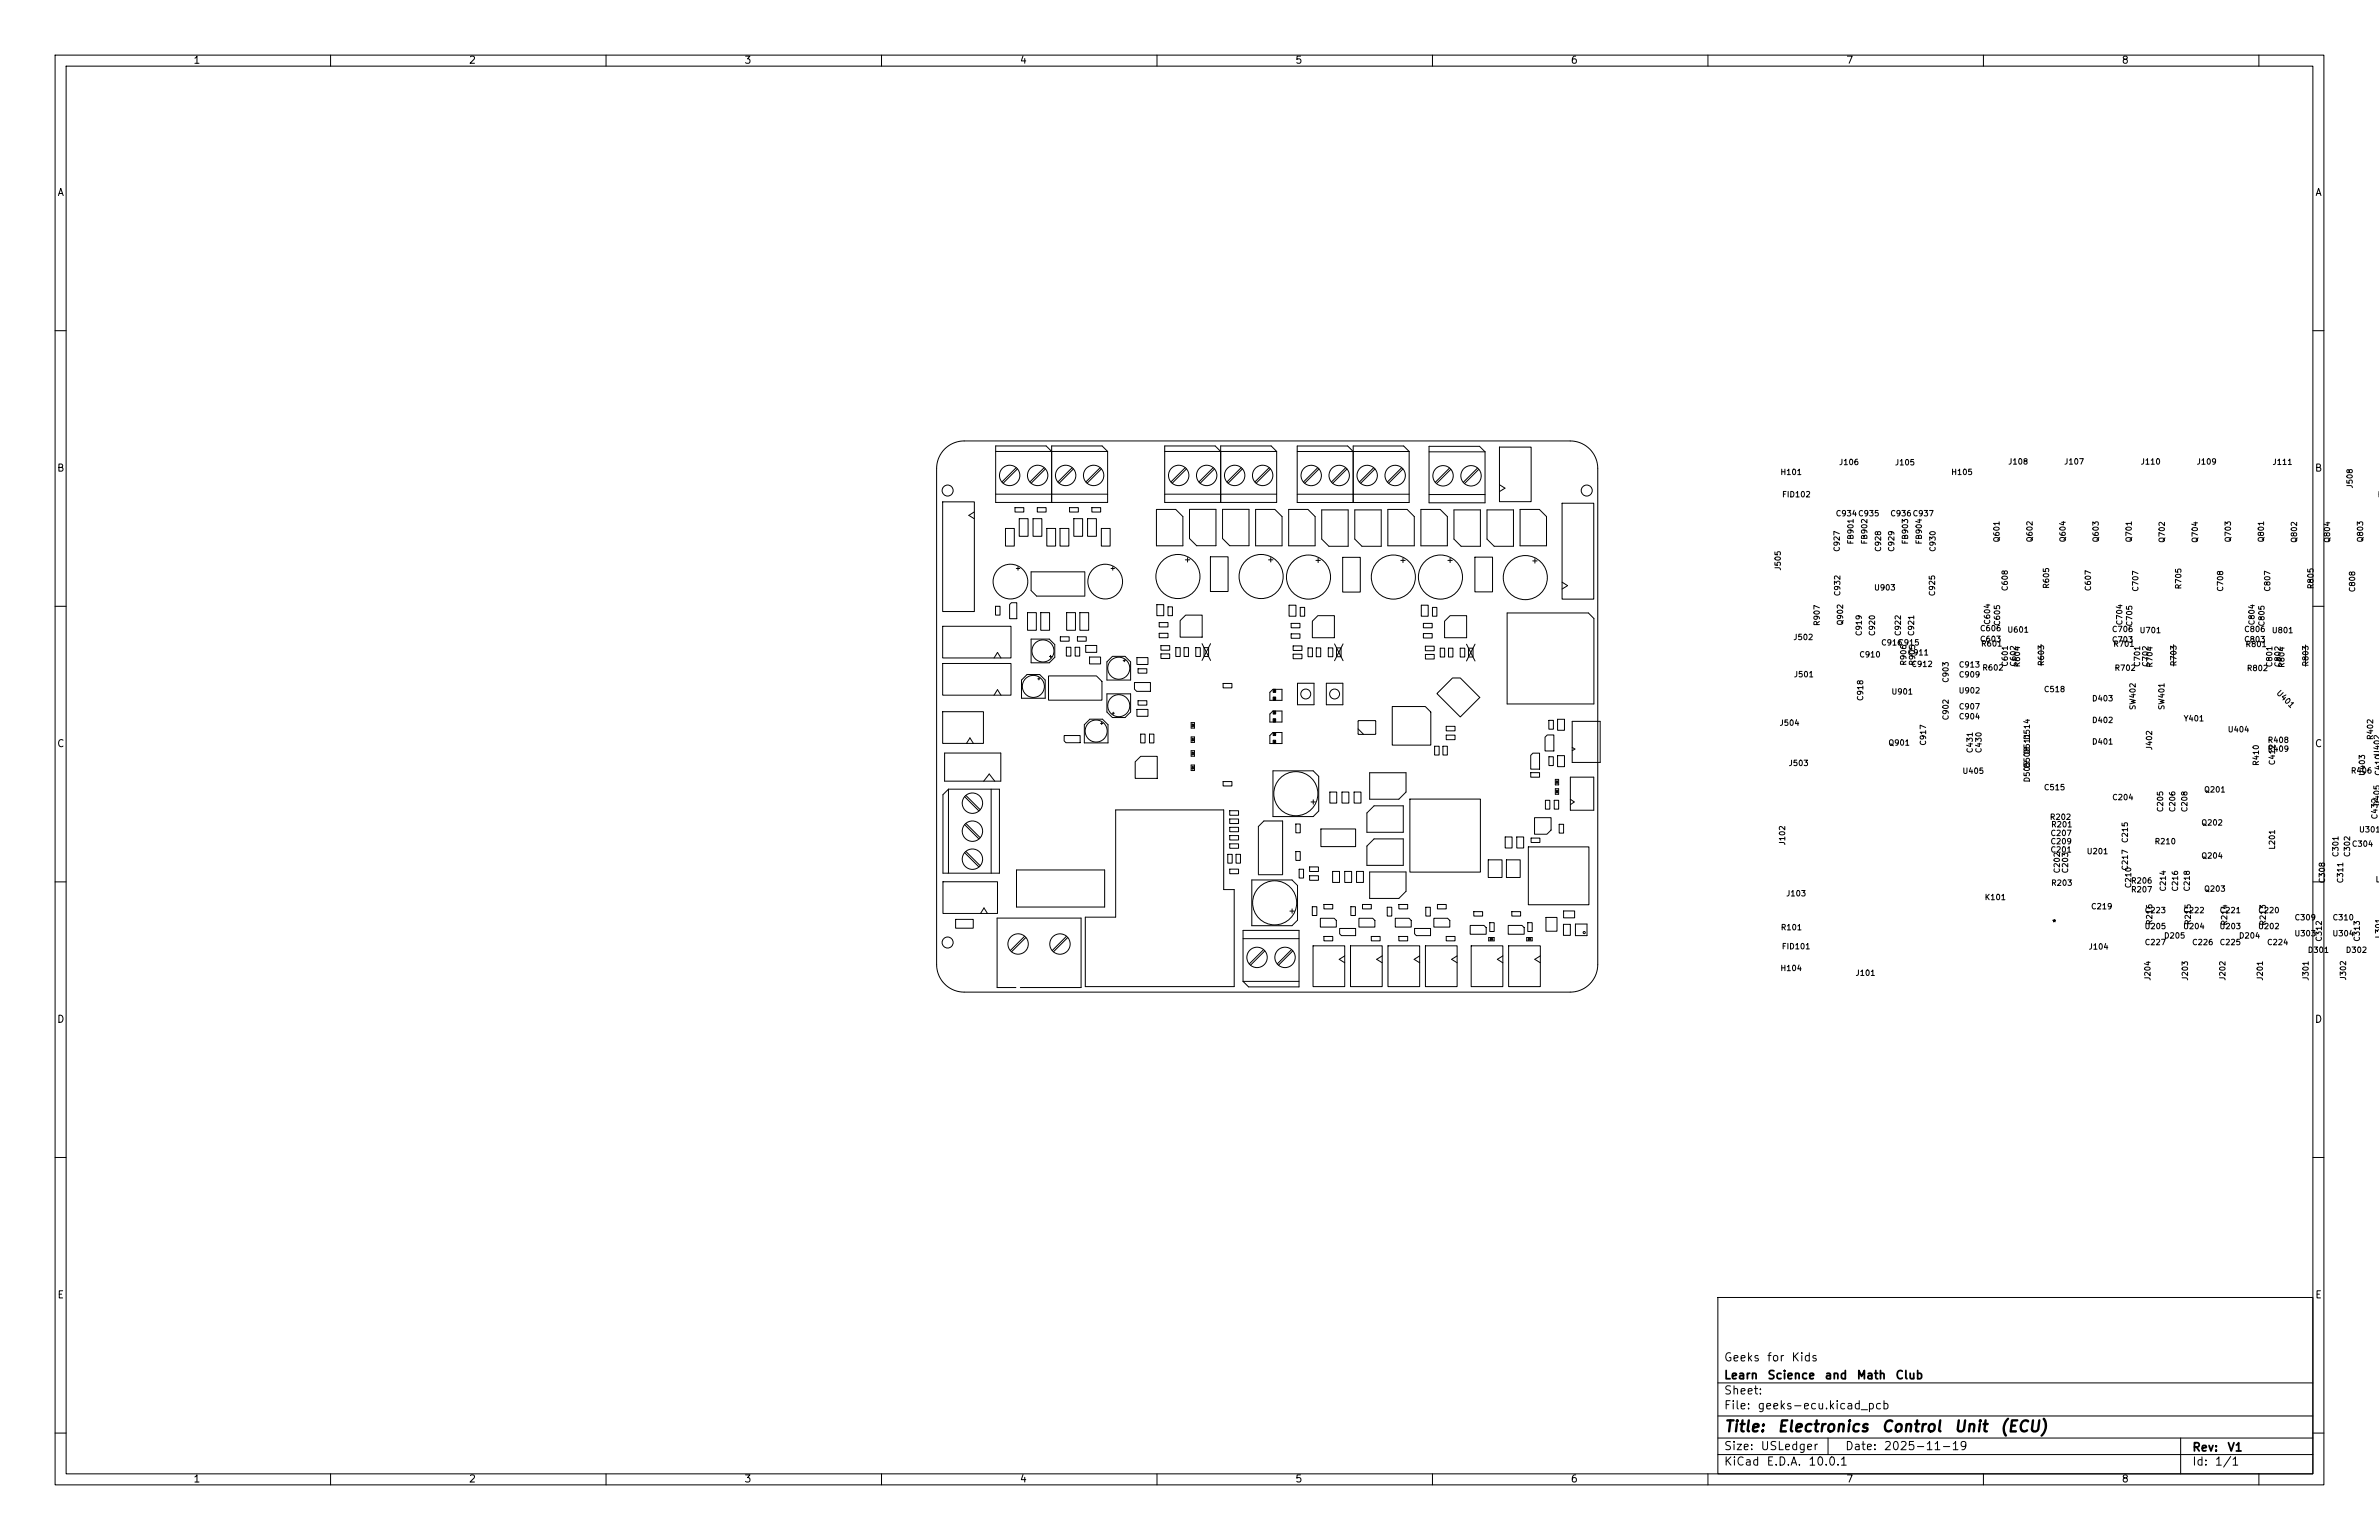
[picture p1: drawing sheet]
<svg xmlns="http://www.w3.org/2000/svg" width="432mm" height="279mm" viewBox="0 0 432 279" stroke-linecap="round" stroke-linejoin="round" font-family="sans-serif">
<defs><g id="words">
<g font-size="2">
<text x="312.8" y="260.3">Title:</text>
<text x="322.5" y="260.3">Electronics</text>
<text x="341.4" y="260.3">Control</text>
<text x="354.5" y="260.3">Unit</text>
<text x="362.9" y="260.3">(ECU)</text>
</g>
<g font-size="1.5">
<text x="312.8" y="250.6">Learn</text>
<text x="312.8" y="247.4">Geeks</text>
<text x="320.6" y="247.4">for</text>
<text x="320.7" y="250.6">Science</text>
<text x="325" y="247.4">Kids</text>
<text x="331.1" y="250.6">and</text>
<text x="336.9" y="250.6">Math</text>
<text x="343.9" y="250.6">Club</text>
<text x="312.8" y="256.1">File:</text>
<text x="312.8" y="253.4">Sheet:</text>
<text x="318.9" y="256.1">geeks-ecu.kicad_pcb</text>
<text x="312.8" y="263.5">Size:</text>
<text x="319.5" y="263.5">USLedger</text>
<text x="334.8" y="263.5">Date:</text>
<text x="341.8" y="263.5">2025-11-19</text>
<text x="397.8" y="263.7">Rev:</text>
<text x="404.2" y="263.7">V1</text>
<text x="312.8" y="266.3">KiCad</text>
<text x="320.5" y="266.3">E.D.A.</text>
<text x="328.1" y="266.3">10.0.1</text>
<text x="397.8" y="266.3">Id:</text>
<text x="401.9" y="266.3">1/1</text>
</g>
<g font-size="1.3">
<text x="35" y="11.9">1</text>
<text x="85" y="11.9">2</text>
<text x="135" y="11.9">3</text>
<text x="185" y="11.9">4</text>
<text x="235" y="11.9">5</text>
<text x="285" y="11.9">6</text>
<text x="335" y="11.9">7</text>
<text x="385" y="11.9">8</text>
<text x="10.3" y="35.9">A</text>
<text x="420.1" y="35.9">A</text>
<text x="10.3" y="85.9">B</text>
<text x="420.1" y="85.9">B</text>
<text x="10.3" y="135.9">C</text>
<text x="420.1" y="135.9">C</text>
<text x="10.3" y="185.9">D</text>
<text x="420.1" y="185.9">D</text>
<text x="10.3" y="235.9">E</text>
<text x="420.1" y="235.9">E</text>
<text x="35" y="269.3">1</text>
<text x="85" y="269.3">2</text>
<text x="135" y="269.3">3</text>
<text x="185" y="269.3">4</text>
<text x="235" y="269.3">5</text>
<text x="285" y="269.3">6</text>
<text x="335" y="269.3">7</text>
<text x="385" y="269.3">8</text>
</g>
<g font-size="1">
<text x="323.1" y="86.4">H101</text>
<text x="333.7" y="84.6">J106</text>
<text x="343.9" y="84.7">J105</text>
<text x="354.1" y="86.4">H105</text>
<text x="364.4" y="84.5">J108</text>
<text x="374.6" y="84.5">J107</text>
<text x="388.5" y="84.5">J110</text>
<text x="398.6" y="84.5">J109</text>
<text x="412.4" y="84.6">J111</text>
<text x="427.3" y="88.7" transform="rotate(-90 427.3 88.7)">J508</text>
<text x="323.4" y="90.5">FID102</text>
<text x="333.1" y="93.9">C934C935</text>
<text x="343" y="93.9">C936C937</text>
<text x="431.5" y="90.5">FID</text>
<text x="334.2" y="100.2" transform="rotate(-90 334.2 100.2)">C927</text>
<text x="336.7" y="98.9" transform="rotate(-90 336.7 98.9)">FB901</text>
<text x="339.2" y="98.9" transform="rotate(-90 339.2 98.9)">FB902</text>
<text x="341.7" y="100.2" transform="rotate(-90 341.7 100.2)">C928</text>
<text x="344.1" y="100.2" transform="rotate(-90 344.1 100.2)">C929</text>
<text x="346.6" y="98.9" transform="rotate(-90 346.6 98.9)">FB903</text>
<text x="349.1" y="98.9" transform="rotate(-90 349.1 98.9)">FB904</text>
<text x="351.6" y="100.2" transform="rotate(-90 351.6 100.2)">C930</text>
<text x="363.2" y="98.5" transform="rotate(-90 363.2 98.5)">Q601</text>
<text x="369.2" y="98.5" transform="rotate(-90 369.2 98.5)">Q602</text>
<text x="375.2" y="98.5" transform="rotate(-90 375.2 98.5)">Q604</text>
<text x="381.2" y="98.5" transform="rotate(-90 381.2 98.5)">Q603</text>
<text x="387.2" y="98.5" transform="rotate(-90 387.2 98.5)">Q701</text>
<text x="393.2" y="98.6" transform="rotate(-90 393.2 98.6)">Q702</text>
<text x="399.2" y="98.6" transform="rotate(-90 399.2 98.6)">Q704</text>
<text x="405.2" y="98.5" transform="rotate(-90 405.2 98.5)">Q703</text>
<text x="411.2" y="98.5" transform="rotate(-90 411.2 98.5)">Q801</text>
<text x="417.2" y="98.6" transform="rotate(-90 417.2 98.6)">Q802</text>
<text x="423.2" y="98.6" transform="rotate(-90 423.2 98.6)">Q804</text>
<text x="429.2" y="98.5" transform="rotate(-90 429.2 98.5)">Q803</text>
<text x="323.5" y="103.6" transform="rotate(-90 323.5 103.6)">J505</text>
<text x="340.1" y="107.4">U903</text>
<text x="364.7" y="107.3" transform="rotate(-90 364.7 107.3)">C608</text>
<text x="372.2" y="106.9" transform="rotate(-90 372.2 106.9)">R605</text>
<text x="379.8" y="107.3" transform="rotate(-90 379.8 107.3)">C607</text>
<text x="388.4" y="107.4" transform="rotate(-90 388.4 107.4)">C707</text>
<text x="396.2" y="107" transform="rotate(-90 396.2 107)">R705</text>
<text x="403.8" y="107.4" transform="rotate(-90 403.8 107.4)">C708</text>
<text x="412.3" y="107.4" transform="rotate(-90 412.3 107.4)">C807</text>
<text x="420.2" y="107" transform="rotate(-90 420.2 107)">R805</text>
<text x="427.7" y="107.5" transform="rotate(-90 427.7 107.5)">C808</text>
<text x="330.5" y="113.7" transform="rotate(-90 330.5 113.7)">R907</text>
<text x="334.3" y="108.3" transform="rotate(-90 334.3 108.3)">C932</text>
<text x="334.8" y="113.6" transform="rotate(-90 334.8 113.6)">Q902</text>
<text x="351.5" y="108.3" transform="rotate(-90 351.5 108.3)">C925</text>
<text x="361.5" y="113.4" transform="rotate(-90 361.5 113.4)">C604</text>
<text x="363.3" y="113.6" transform="rotate(-90 363.3 113.6)">C605</text>
<text x="385.5" y="113.5" transform="rotate(-90 385.5 113.5)">C704</text>
<text x="387.3" y="113.7" transform="rotate(-90 387.3 113.7)">C705</text>
<text x="409.5" y="113.5" transform="rotate(-90 409.5 113.5)">C804</text>
<text x="411.3" y="113.7" transform="rotate(-90 411.3 113.7)">C805</text>
<text x="325.4" y="116.4">J502</text>
<text x="337.4" y="119.5">C910</text>
<text x="338.2" y="115.5" transform="rotate(-90 338.2 115.5)">C919</text>
<text x="340.6" y="115.5" transform="rotate(-90 340.6 115.5)">C920</text>
<text x="341.3" y="117.3">C916</text>
<text x="344.4" y="117.3">C915</text>
<text x="345.3" y="115.5" transform="rotate(-90 345.3 115.5)">C922</text>
<text x="346.1" y="119.1">C911</text>
<text x="347.7" y="115.5" transform="rotate(-90 347.7 115.5)">C921</text>
<text x="359.3" y="114.8">C606</text>
<text x="359.3" y="116.7">C603</text>
<text x="359.5" y="117.5">R601</text>
<text x="364.3" y="115">U601</text>
<text x="383.2" y="114.9">C706</text>
<text x="383.2" y="116.8">C703</text>
<text x="383.5" y="117.6">R701</text>
<text x="388.3" y="115.1">U701</text>
<text x="407.2" y="114.9">C806</text>
<text x="407.2" y="116.8">C803</text>
<text x="407.5" y="117.6">R801</text>
<text x="412.3" y="115.1">U801</text>
<text x="325.5" y="123.1">J501</text>
<text x="346.2" y="120.9" transform="rotate(-90 346.2 120.9)">R906</text>
<text x="346.8" y="121.2">C912</text>
<text x="347.8" y="120.9" transform="rotate(-90 347.8 120.9)">R905</text>
<text x="353.9" y="124" transform="rotate(-90 353.9 124)">C903</text>
<text x="355.4" y="123.1">C909</text>
<text x="355.4" y="121.3">C913</text>
<text x="359.7" y="121.9">R602</text>
<text x="364.7" y="121" transform="rotate(-90 364.7 121)">C601</text>
<text x="366.2" y="121" transform="rotate(-90 366.2 121)">C602</text>
<text x="366.9" y="121.2" transform="rotate(-90 366.9 121.2)">R604</text>
<text x="370.9" y="125.8">C518</text>
<text x="371.2" y="120.9" transform="rotate(-90 371.2 120.9)">R603</text>
<text x="383.7" y="121.9">R702</text>
<text x="388.7" y="121.1" transform="rotate(-90 388.7 121.1)">C701</text>
<text x="390.2" y="121.1" transform="rotate(-90 390.2 121.1)">C702</text>
<text x="390.9" y="121.2" transform="rotate(-90 390.9 121.2)">R704</text>
<text x="395.3" y="121" transform="rotate(-90 395.3 121)">R703</text>
<text x="407.7" y="122">R802</text>
<text x="412.7" y="121.1" transform="rotate(-90 412.7 121.1)">C801</text>
<text x="412.9" y="125.9" transform="rotate(45 412.9 125.9)">U401</text>
<text x="414.2" y="121.1" transform="rotate(-90 414.2 121.1)">C802</text>
<text x="414.9" y="121.3" transform="rotate(-90 414.9 121.3)">R804</text>
<text x="419.2" y="121" transform="rotate(-90 419.2 121)">R803</text>
<text x="322.9" y="131.9">J504</text>
<text x="338.4" y="127.3" transform="rotate(-90 338.4 127.3)">C918</text>
<text x="343.2" y="126.2">U901</text>
<text x="353.9" y="130.8" transform="rotate(-90 353.9 130.8)">C902</text>
<text x="355.4" y="126">U902</text>
<text x="355.4" y="128.9">C907</text>
<text x="355.4" y="130.7">C904</text>
<text x="379.6" y="131.4">D402</text>
<text x="379.6" y="127.5">D403</text>
<text x="387.9" y="128.9" transform="rotate(-90 387.9 128.9)">SW402</text>
<text x="393.1" y="128.9" transform="rotate(-90 393.1 128.9)">SW401</text>
<text x="396.3" y="131.1">Y401</text>
<text x="342.7" y="135.5">Q901</text>
<text x="349.8" y="135.4" transform="rotate(-90 349.8 135.4)">C917</text>
<text x="358.3" y="136.7" transform="rotate(-90 358.3 136.7)">C431</text>
<text x="359.9" y="136.7" transform="rotate(-90 359.9 136.7)">C430</text>
<text x="368.7" y="136.9" transform="rotate(-90 368.7 136.9)">D511</text>
<text x="368.7" y="134.3" transform="rotate(-90 368.7 134.3)">D514</text>
<text x="379.6" y="135.3">D401</text>
<text x="390.9" y="136.2" transform="rotate(-90 390.9 136.2)">J402</text>
<text x="404.3" y="133.1">U404</text>
<text x="411.5" y="135">R408</text>
<text x="411.5" y="136.6">R409</text>
<text x="431" y="134.4" transform="rotate(-90 431 134.4)">R402</text>
<text x="324.6" y="139.2">J503</text>
<text x="356.1" y="140.6">U405</text>
<text x="368.7" y="142" transform="rotate(-90 368.7 142)">D505</text>
<text x="368.7" y="139.4" transform="rotate(-90 368.7 139.4)">D508</text>
<text x="370.9" y="143.6">C515</text>
<text x="410.2" y="139" transform="rotate(-90 410.2 139)">R410</text>
<text x="413.2" y="138.9" transform="rotate(-90 413.2 138.9)">C412</text>
<text x="426.6" y="140.6">R406</text>
<text x="429.5" y="140.9" transform="rotate(-90 429.5 140.9)">U403</text>
<text x="432.4" y="140.8" transform="rotate(-90 432.4 140.8)">C410U402</text>
<text x="372" y="149">R202</text>
<text x="383.3" y="145.4">C204</text>
<text x="392.9" y="147.4" transform="rotate(-90 392.9 147.4)">C205</text>
<text x="395.1" y="147.4" transform="rotate(-90 395.1 147.4)">C206</text>
<text x="397.3" y="147.4" transform="rotate(-90 397.3 147.4)">C208</text>
<text x="400" y="144">Q201</text>
<text x="431.8" y="148.7" transform="rotate(-90 431.8 148.7)">C432</text>
<text x="432.2" y="146.3" transform="rotate(-90 432.2 146.3)">D405</text>
<text x="324.3" y="153.5" transform="rotate(-90 324.3 153.5)">J102</text>
<text x="372.1" y="154.9">C201</text>
<text x="372.1" y="153.4">C209</text>
<text x="372.1" y="151.9">C207</text>
<text x="372.2" y="150.3">R201</text>
<text x="378.7" y="155.2">U201</text>
<text x="386.5" y="153" transform="rotate(-90 386.5 153)">C215</text>
<text x="391" y="153.4">R210</text>
<text x="399.5" y="150">Q202</text>
<text x="413.2" y="154.2" transform="rotate(-90 413.2 154.2)">L201</text>
<text x="424.7" y="155.6" transform="rotate(-90 424.7 155.6)">C301</text>
<text x="426.8" y="153.9">C304</text>
<text x="426.8" y="155.6" transform="rotate(-90 426.8 155.6)">C302</text>
<text x="428.1" y="151.3">U301</text>
<text x="372.2" y="160.9">R203</text>
<text x="374.1" y="158.5" transform="rotate(-90 374.1 158.5)">C202</text>
<text x="375.6" y="158.5" transform="rotate(-90 375.6 158.5)">C203</text>
<text x="386.5" y="158" transform="rotate(-90 386.5 158)">C217</text>
<text x="386.7" y="160.5">R206</text>
<text x="387.1" y="161.2" transform="rotate(-90 387.1 161.2)">C210</text>
<text x="393.4" y="161.8" transform="rotate(-90 393.4 161.8)">C214</text>
<text x="395.6" y="161.8" transform="rotate(-90 395.6 161.8)">C216</text>
<text x="397.7" y="161.8" transform="rotate(-90 397.7 161.8)">C218</text>
<text x="399.5" y="156">Q204</text>
<text x="422.2" y="160.3" transform="rotate(-90 422.2 160.3)">C308</text>
<text x="425.5" y="160.3" transform="rotate(-90 425.5 160.3)">C311</text>
<text x="431.1" y="160.3">L3</text>
<text x="324.1" y="162.9">J103</text>
<text x="360.1" y="163.5">K101</text>
<text x="379.4" y="165.2">C219</text>
<text x="386.7" y="162.1">R207</text>
<text x="389.2" y="165.9">C223</text>
<text x="390.9" y="167.9" transform="rotate(-90 390.9 167.9)">R216</text>
<text x="396.2" y="165.9">C222</text>
<text x="397.9" y="167.9" transform="rotate(-90 397.9 167.9)">R215</text>
<text x="400" y="162">Q203</text>
<text x="402.8" y="165.9">C221</text>
<text x="409.8" y="165.9">C220</text>
<text x="416.4" y="167.2">C309</text>
<text x="423.3" y="167.2">C310</text>
<text x="323.1" y="169">R101</text>
<text x="323.3" y="172.5">FID101</text>
<text x="372.4" y="168.1">*</text>
<text x="379" y="172.5">J104</text>
<text x="389.2" y="168.8">U205</text>
<text x="389.2" y="171.7">C227</text>
<text x="392.7" y="170.5">D205</text>
<text x="396.2" y="168.8">U204</text>
<text x="397.8" y="171.7">C226</text>
<text x="402.8" y="168.8">U203</text>
<text x="402.8" y="171.7">C225</text>
<text x="404.5" y="168" transform="rotate(-90 404.5 168)">R214</text>
<text x="406.3" y="170.5">D204</text>
<text x="409.8" y="168.8">U202</text>
<text x="411.4" y="171.7">C224</text>
<text x="411.5" y="168" transform="rotate(-90 411.5 168)">R213</text>
<text x="416.4" y="170.1">U303</text>
<text x="418.8" y="173.1">D301</text>
<text x="421.7" y="170.9" transform="rotate(-90 421.7 170.9)">C312</text>
<text x="423.3" y="170.1">U304</text>
<text x="425.7" y="173.1">D302</text>
<text x="428.6" y="170.9" transform="rotate(-90 428.6 170.9)">C313</text>
<text x="432.5" y="170.3" transform="rotate(-90 432.5 170.3)">L301</text>
<text x="323.1" y="176.4">H104</text>
<text x="336.7" y="177.3">J101</text>
<text x="390.6" y="178" transform="rotate(-90 390.6 178)">J204</text>
<text x="397.4" y="178" transform="rotate(-90 397.4 178)">J203</text>
<text x="404.2" y="178" transform="rotate(-90 404.2 178)">J202</text>
<text x="411" y="178" transform="rotate(-90 411 178)">J201</text>
<text x="419.3" y="178" transform="rotate(-90 419.3 178)">J301</text>
<text x="426.1" y="178" transform="rotate(-90 426.1 178)">J302</text>
</g>
</g></defs>
<g fill="none" stroke="#000" stroke-width=".18">
<path d="M10 10h411.8v259.4h-411.8zM12 12h407.8v255.4h-407.8zM60 10v2M110 10v2M160 10v2M210 10v2M260 10v2M310 10v2M360 10v2M410 10v2M10 60h2M419.8 60h2"/>
<path d="M171.1 91.1h5.8v19.9h-5.8zM171.5 81.5a5 5 0 0 1 3.5-1.5h110a5 5 0 0 1 5 5v90a5 5 0 0 1-5 5h-110a5 5 0 0 1-5-5v-90a5 5 0 0 1 1.5-3.5zM176.8 92.9l-1 .6 1 .6M180.7 81.9h20.3M180.7 89.7h20.3M182.5 95.9h1.6v3.2h-1.6zM184.2 92.1h1.6v.8h-1.6zM184.4 84.9l-2.5 2.5M184.7 85.1l-2.6 2.6M185 94.1h1.6v3.2h-1.6zM187.5 94.1h1.6v3.2h-1.6zM188.3 92.1h1.6v.8h-1.6z"/>
<path d="M189.5 84.9l-2.6 2.5M189.7 85.1l-2.5 2.6M190 95.9h1.6v3.2h-1.6zM190.9 81.9l-1-1h-9.2v10.3h20.3v-9.3M192.4 95.9h1.6v3.2h-1.6zM194.1 92.1h1.6v.8h-1.6zM194.6 84.9l-2.6 2.5M194.8 85.1l-2.6 2.6M194.9 94.1h1.6v3.2h-1.6zM197.4 94.1h1.6v3.2h-1.6zM198.2 92.1h1.6v.8h-1.6zM199.7 84.9l-2.6 2.5"/>
<path d="M199.9 95.9h1.6v3.2h-1.6zM199.9 85.1l-2.6 2.6M201 81.9l-1-1h-9.1v10.3M209.9 92.4h3.5l1.3 1.3v5.3h-4.8zM211.4 81.9h20.3M211.4 89.7h20.3M215.1 84.9l-2.6 2.5M215.3 85.1l-2.5 2.6M215.9 92.4h4.8v6.6h-3.5l-1.3-1.3zM220.2 84.9l-2.6 2.5M220.4 85.1l-2.6 2.6M221.6 81.9l-1-1h-9.2v10.3h20.3v-9.3"/>
<path d="M221.9 92.4h4.8v6.6h-3.5l-1.3-1.3zM225.3 84.9l-2.6 2.5M225.5 85.1l-2.6 2.6M227.9 92.4h3.5l1.3 1.3v5.3h-4.8zM230.4 84.9l-2.6 2.5M230.6 85.1l-2.6 2.6M231.7 81.9l-1-1h-9.1v10.3M233.9 92.4h3.5l1.3 1.3v5.3h-4.8zM235.4 81.9h20.4M235.4 89.7h20.4M239.2 84.9l-2.6 2.5M239.4 85.1l-2.6 2.6"/>
<path d="M239.9 92.5h4.8v6.6h-3.5l-1.3-1.3zM244.2 84.9l-2.5 2.5M244.5 85.1l-2.6 2.6M245.6 81.9l-1-1h-9.2v10.3h20.4v-9.3M245.9 92.5h4.8v6.6h-3.5l-1.3-1.3zM249.3 84.9l-2.6 2.5M249.6 85.1l-2.6 2.6M251.9 92.4h3.5l1.3 1.3v5.3h-4.8zM254.4 84.9l-2.6 2.5M254.6 85.1l-2.5 2.6M255.8 81.9l-1-1h-9.2v10.3M257.9 92.4h3.5l1.3 1.3v5.3h-4.8z"/>
<path d="M259.4 81h9.1l1 1v9.2h-10.1zM259.4 82h10.1M259.4 89.7h10.1M263.1 84.9l-2.6 2.6M263.3 85.1l-2.6 2.6M263.9 92.5h4.8v6.6h-3.5l-1.3-1.3zM268.2 84.9l-2.6 2.6M268.4 85.1l-2.6 2.6M269.9 92.5h4.8v6.6h-3.5l-1.3-1.3zM272.2 87.9l1 .7-1 .6M272.2 81.1h5.7v9.9h-5.7zM275.9 92.4h3.5l1.3 1.3v5.3h-4.8z"/>
<path d="M283.5 91.3h5.8v17.4h-5.8zM10 110h2M171.1 113.6h12.4v5.8h-12.4zM180.4 119.4l.7-1 .6 1M180.7 110h.8v1.6h-.8zM183.3 109.7l.3-.3h1v2.8h-1.3zM184.5 103.1h.6M184.8 102.8v.7M186.5 111.1h1.6v3.3h-1.6zM187.1 116h3.3l1 1v2.3l-1 1h-3.3zM188.9 111.1h1.6v3.3h-1.6zM190.5 119.1h.4"/>
<path d="M190.7 118.9v.4M192.5 115.5h1.6v.8h-1.6zM193.5 117.4h.9v1.6h-.9zM193.6 111.1h1.6v3.3h-1.6zM195.1 117.4h.9v1.6h-.9zM195.6 115.5h1.6v.8h-1.6zM196 111.1h1.6v3.3h-1.6zM196.8 103.7h-9.7v3.5l1.1 1h8.6M196.9 103.7v4.5M197.1 117.1h2v1.3h-2zM197.8 119.2h2v1.3h-2zM201.7 103.1h.6"/>
<path d="M202 102.8v.7M203.9 119.9h.4M204.1 119.7v.4M206.4 119.3h2v1.3h-2zM210 109.7h1.2v2h-1.2zM210.4 112.9h1.6v.9h-1.6zM210.4 114.9h1.6v.8h-1.6zM210.7 117.1h1.6v.9h-1.6zM210.7 118.6h1.6v.9h-1.6zM212 110.1h.8v1.6h-.8zM213.4 117.5h.8v1.6h-.8zM214.9 117.5h.8v1.6h-.8z"/>
<path d="M215.1 101.6h.8M215.2 111.6h3v4h-4v-3zM215.5 101.2v.8M217 117.5h.9v1.6h-.9zM218.2 116.8l1.5 3M218.5 117.5h.9v1.6h-.9zM219.7 101h3.2v6.3h-3.2zM219.7 116.8l-1.5 3M230.2 101.6h.8M230.6 101.2v.8M234 109.8h1.2v2h-1.2zM234.4 113.1h1.6v.8h-1.6z"/>
<path d="M234.4 115h1.6v.8h-1.6zM234.7 117.2h1.6v.8h-1.6zM234.7 118.7h1.6v.8h-1.6zM236 110.2h.8v1.6h-.8zM237.4 117.5h.8v1.6h-.8zM238.2 112.7l1-1h3v4h-4zM238.8 101.7h.8M238.9 117.5h.8v1.6h-.8zM239.2 101.3v.8M241.1 117.5h.8v1.6h-.8zM242.2 116.8l1.6 3.1M242.6 117.5h.8v1.6h-.8z"/>
<path d="M243.7 101.1h3.2v6.3h-3.2zM243.8 116.8l-1.6 3.1M254.2 101.7h.8M254.6 101.3v.8M258 109.8h1.2v2h-1.2zM258.4 113.1h1.6v.8h-1.6zM258.4 114.9h1.6v.9h-1.6zM258.7 117.2h1.6v.9h-1.6zM258.7 118.7h1.6v.9h-1.6zM260 110.2h.8v1.6h-.8zM261.4 117.6h.8v1.6h-.8zM262.2 112.7l1-1h3v4h-4z"/>
<path d="M262.8 101.7h.8M262.9 117.6h.8v1.6h-.8zM263.2 101.3v.8M265 117.6h.9v1.6h-.9zM266.2 116.9l1.5 3M266.5 117.6h.9v1.6h-.9zM267.7 101.1h3.2v6.3h-3.2zM267.7 116.9l-1.5 3M273.5 111.2h14.8l1 1v15.5h-15.8zM278.2 101.8h.8M278.6 101.4v.8M283.5 105.6l1 .7-1 .6"/>
<path d="M370.5 116.9v3.9M394.5 117v3.8M418.5 117v3.9M419.8 110h2M171.1 120.4h12.4v5.7h-12.4zM171.1 129.1h7.4v5.8h-7.4zM171.4 136.6h10.3v5.1h-10.3zM175.4 134.9l.6-1 .7 1M180.4 126.1l.7-1 .6 1M186.4 122.4h2.3l1 1v3.3h-4.3v-3.3zM188.4 123.2h.4M188.6 123v.4"/>
<path d="M190.3 122.6h8.7l1 1v3.4h-9.7zM193.1 133.5h2.9v1.3h-2.5l-.4-.4zM197.8 130.5h2.3l1 1v3.3h-4.3v-3.3zM199.8 131.3h.4M200 131.1v.4M200.9 125.9h4.3v3.3l-1 1h-2.3l-1-1zM200.9 120.1l1-1h2.3l1 1v3.3h-4.3zM201.9 129.4h.4M202.1 129.2v.4M205.9 123.8h2.9v1.6h-2.5l-.4-.4zM206.4 128.7h2v1.3h-2zM206.6 127.1h1.6v.8h-1.6z"/>
<path d="M206.6 121.3h1.6v.8h-1.6zM207 133.2h.8v1.6h-.8zM207 137.2h3v4h-4v-3zM208.6 133.2h.8v1.6h-.8zM216.2 133.7h.6v1h-.6zM216.2 131.1h.6v1h-.6zM216.2 136.2h.6v1h-.6zM216.2 138.8h.6v1h-.6zM216.3 134.1h.4M216.3 136.6h.4M216.3 131.5h.4M216.3 139.2h.4"/>
<path d="M216.5 134.1l.2 .2h-.4zM216.5 131.3v.2M216.5 131.8v.1M216.5 133.9v.2M216.5 134.3v.2M216.5 136.4v.2M216.5 136.9v.1M216.5 139v.2M216.5 139.5v.1M216.5 136.6l.2 .3h-.4zM216.5 131.5l.2 .3h-.4zM216.5 139.2l.2 .3h-.4z"/>
<path d="M222 124h1.6v.8h-1.6zM230.5 125.6l.5-.5h1.7v2h-2.2zM230.5 129.6l.5-.6h1.7v2h-2.2zM230.5 133.5l.5-.6h1.7v2h-2.2zM231.1 139.9h7.3l.9 1v6.3l-.9 1h-7.3zM235.5 124h3v3.9h-3zM240.7 124h3v3.9h-3zM246.5 130.8l.1-.1h3l.1 .1v2.3l-.1 .1h-3l-.1-.1zM246.5 132.2l1 1M252.7 128.2h6l1 1v6h-7zM260.4 135.4h.8v1.6h-.8zM260.8 125.8l2.8-2.8h1.5l3.5 3.5-3.5 3.6z"/>
<path d="M261.9 135.4h.8v1.6h-.8zM262.5 131.8h1.6v.8h-1.6zM262.5 133.4h1.6v.8h-1.6zM278.2 136.6h1.2v2.9h-1.6v-2.5zM280.4 133.7l.4-.4h1.2v2.9h-1.6zM281.1 130.7h.8v1.6h-.8zM281.1 137.3h.8v1.6h-.8zM282.7 130.5h1.3v2h-1.3zM282.7 137.1h1.3v2h-1.3zM285.4 135.6l.5 .3-.5 .3M285.4 130.9h5v7.4h-5zM10 160h2"/>
<path d="M171.1 144.2l1.1-1h9.2v15.2h-10.3zM171.2 160h9.8v5.7h-9.8zM172.2 143.2v15.2M175.1 144.5l2.6 2.6M175.1 149.6l2.6 2.6M175.1 154.7l2.6 2.6M175.3 144.3l2.6 2.6M175.3 149.4l2.6 2.6M175.3 154.5l2.6 2.6M178.5 141.7l1-1.3 1.1 1.3M179.9 143.2v15.2M184.5 157.8h16v6.8h-16z"/>
<path d="M202.5 146.9h19.6v14.5h1.9v17.6h-27v-12.6h5.5zM222 141.8h1.6v.8h-1.6zM222.8 155h.9v1.6h-.9zM223.2 147.1h1.6v.8h-1.6zM223.2 157.7h1.6v.8h-1.6zM223.2 153.1h1.6v.8h-1.6zM223.2 151.6h1.6v.8h-1.6zM223.2 150.1h1.6v.8h-1.6zM223.2 148.6h1.6v.8h-1.6zM224.4 155h.7v1.6h-.7zM227.2 159.7h7.3l1 1v6.3l-1 1h-7.3zM228.4 158.6v-8.6l1-1.1h3.4v9.7"/>
<path d="M228.4 158.7h4.4M235.2 154.5h.8v1.6h-.8zM235.2 149.5h.8v1.6h-.8zM235.8 157.7h.8v1.6h-.8zM237.7 157.3h1.6v.8h-1.6zM237.7 158.9h1.6v.8h-1.6zM238 145.5h.8M238.4 145.1v.8M239.8 150.4h6.3v3.2h-6.3zM241.4 143.7h1.2v2h-1.2zM241.9 158.1h1.2v2h-1.2zM243.6 143.7h1.2v2h-1.2z"/>
<path d="M244.1 158.1h1.2v2h-1.2zM245.8 143.7h1.2v2h-1.2zM246.2 158.1h1.3v2h-1.3zM248.1 153.5l1.3-1.3h5.3v4.8h-6.6zM248.6 140.2h6.6v3.5l-1.3 1.3h-5.3zM248.6 158.2h6.6v3.5l-1.3 1.3h-5.3zM249.4 146.2h5.3v4.8h-6.6v-3.5zM255.9 145h12.8v13.2h-12.8zM270.1 156h2.5v3.2h-2.5zM273.2 151.9h1.2v2h-1.2zM273.4 156h2.5v3.2h-2.5zM275.3 151.9h1.3v2h-1.3z"/>
<path d="M277.4 153.6h11v10.6h-11zM277.8 140.2h1.6v.8h-1.6zM277.9 152h1.6v.9h-1.6zM278.5 148.3h3v2.3l-.7 .7h-2.3zM280.5 145.2h.8v1.6h-.8zM282.1 145.2h.8v1.6h-.8zM282.3 141.4h.6v1h-.6zM282.3 143.1h.6v1h-.6zM282.4 141.8h.4M282.4 143.5h.4l-.2 .3zM282.4 143.8h.4M282.6 141.8l.2 .2h-.4z"/>
<path d="M282.6 141.6v.2M282.6 142v.2M282.6 143.3v.2M282.6 143.8v.1M283 149.6h.8v1.6h-.8zM285 141h4.3v6h-4.3zM285 145l.7 .5-.7 .5M419.8 160h2M173.4 166.8h3.2v1.6h-3.2zM178 165.7l.6-1 .6 1M184.4 179.2h-3.4v-12.6h15.2v12.6h-11M186 169.9l-2.6 2.5"/>
<path d="M186.2 170.1l-2.6 2.6M193.6 169.9l-2.6 2.6M193.8 170.1l-2.6 2.6M225.6 168.8h10.2v10.2h-9.2l-1-.9zM225.6 170.3h10.2M225.6 178.1h10.2M229.3 172.3l-2.5 2.6M229.6 172.5l-2.6 2.6M234.1 165.3h.8M234.4 172.3l-2.6 2.6M234.5 164.9v.8M234.6 172.5l-2.5 2.6"/>
<path d="M238.2 164.5h.8v1.6h-.8zM238.3 171.6h5.8v7.4h-5.8zM239.7 166.6h2.4l.4 .4v1.2h-2.8zM240.3 164.1h1.6v.8h-1.6zM240.3 169.9h1.6v.8h-1.6zM243.1 168.5h3v1.2h-2.6l-.4-.3zM244.1 173.4l-1 .6 1 .7M245.1 171.6h5.8v7.4h-5.8zM245.2 164.5h.8v1.6h-.8zM246.6 166.6h2.6l.3 .4v1.2h-2.9zM247.3 164.1h1.6v.8h-1.6zM248.9 169.9h1.6v.8h-1.6z"/>
<path d="M250.9 173.4l-1 .6 1 .7M251.8 164.6h.8v1.6h-.8zM251.9 171.6h5.8v7.4h-5.8zM253.2 166.6h2.6l.3 .4v1.2h-2.9zM253.9 164.1h1.6v.8h-1.6zM253.9 169.9h1.6v.8h-1.6zM256.8 168.5h2.8v1.2h-2.5l-.3-.3zM257.7 173.4l-1 .6 1 .7M258.7 171.6h5.8v7.4h-5.8zM258.8 164.6h.8v1.6h-.8zM260.3 166.6h2.5l.3 .4v1.2h-2.8zM260.9 164.1h1.6v.8h-1.6z"/>
<path d="M262.5 169.9h1.6v.8h-1.6zM264.5 173.4l-1 .6 1 .7M266.8 167.9h2.5l.5 .4v1.2h-3zM267 171.6h5.8v7.4h-5.8zM267.5 165.4h1.6v.8h-1.6zM270.2 170.1h1v.6h-1zM270.4 170.4h.2M270.4 167.4h.8v1.6h-.8zM270.6 170.2l.2 .2-.2 .2zM270.8 170.4h.2M270.8 170.2v.4M272.8 173.4l-1 .6 1 .7"/>
<path d="M273.8 167.9h2.5l.3 .4v1.2h-2.8zM273.8 171.6h5.8v7.4h-5.8zM274.4 165.4h1.6v.8h-1.6zM277.1 170.1h1v.6h-1zM277.3 167.4h.8v1.6h-.8zM277.3 170.4h.1M277.4 170.2l.3 .2-.3 .2zM277.7 170.4h.2M277.7 170.2v.4M279.6 173.4l-1 .6 1 .7M280.6 166.5h2v2.4h-2zM283.8 167.7h1.2v2h-1.2z"/>
<path d="M283.8 165.3h2v1.2h-2zM286 167.7h2.1v2h-2.1zM10 210h2M419.8 210h2M311.8 235.4h108v32h-108zM10 260h2M311.8 256.9h108M311.8 250.9h108M419.8 260h2M60 267.4v2M110 267.4v2M160 267.4v2"/>
<path d="M210 267.4v2M260 267.4v2M310 267.4v2M311.8 263.9h108M311.8 260.9h108M331.8 260.9v3M360 267.4v2M395.8 260.9v6.5M410 267.4v2"/>
<circle cx="172" cy="89" r="1"/>
<circle cx="183.3" cy="86.3" r="1.85"/>
<circle cx="188.3" cy="86.3" r="1.85"/>
<circle cx="193.4" cy="86.3" r="1.85"/>
<circle cx="198.5" cy="86.3" r="1.85"/>
<circle cx="213.9" cy="86.3" r="1.85"/>
<circle cx="219" cy="86.3" r="1.85"/>
<circle cx="224.1" cy="86.3" r="1.85"/>
<circle cx="229.2" cy="86.3" r="1.85"/>
<circle cx="238" cy="86.3" r="1.85"/>
<circle cx="243.1" cy="86.3" r="1.85"/>
<circle cx="248.1" cy="86.3" r="1.85"/>
<circle cx="253.2" cy="86.3" r="1.85"/>
<circle cx="261.9" cy="86.3" r="1.85"/>
<circle cx="267" cy="86.3" r="1.85"/>
<circle cx="288" cy="89" r="1"/>
<circle cx="183.4" cy="105.5" r="3.1"/>
<circle cx="189.3" cy="118.1" r="2"/>
<circle cx="200.6" cy="105.5" r="3.1"/>
<circle cx="213.8" cy="104.6" r="4"/>
<circle cx="228.9" cy="104.6" r="4"/>
<circle cx="237.5" cy="104.7" r="4"/>
<circle cx="252.9" cy="104.7" r="4"/>
<circle cx="261.4" cy="104.7" r="4"/>
<circle cx="276.8" cy="104.8" r="4"/>
<circle cx="187.6" cy="124.5" r="2"/>
<circle cx="199" cy="132.6" r="2"/>
<circle cx="203.1" cy="121.2" r="2"/>
<circle cx="203.1" cy="128" r="2"/>
<circle cx="237" cy="125.9" r=".9"/>
<circle cx="242.2" cy="125.9" r=".9"/>
<circle cx="176.5" cy="145.7" r="1.85"/>
<circle cx="176.5" cy="150.8" r="1.85"/>
<circle cx="176.5" cy="155.9" r="1.85"/>
<circle cx="235.2" cy="144" r="4"/>
<circle cx="172" cy="171" r="1"/>
<circle cx="184.8" cy="171.3" r="1.85"/>
<circle cx="192.4" cy="171.3" r="1.85"/>
<circle cx="228.2" cy="173.7" r="1.85"/>
<circle cx="231.4" cy="163.8" r="4"/>
<circle cx="233.2" cy="173.7" r="1.85"/>
<circle cx="287.5" cy="169.2" r=".2"/>
</g>
<path d="M231.1 129h.4v.5h-.4zM231.1 130.4h.4v.6h-.4zM231.1 132.9h.4v.6h-.4zM231.1 134.3h.4v.6h-.4zM231.1 125.1h.4v.5h-.4zM231.1 126.5h.4v.6h-.4z" fill="#000" stroke="#000" stroke-width=".18"/>
<use href="#words"/>
</svg>
